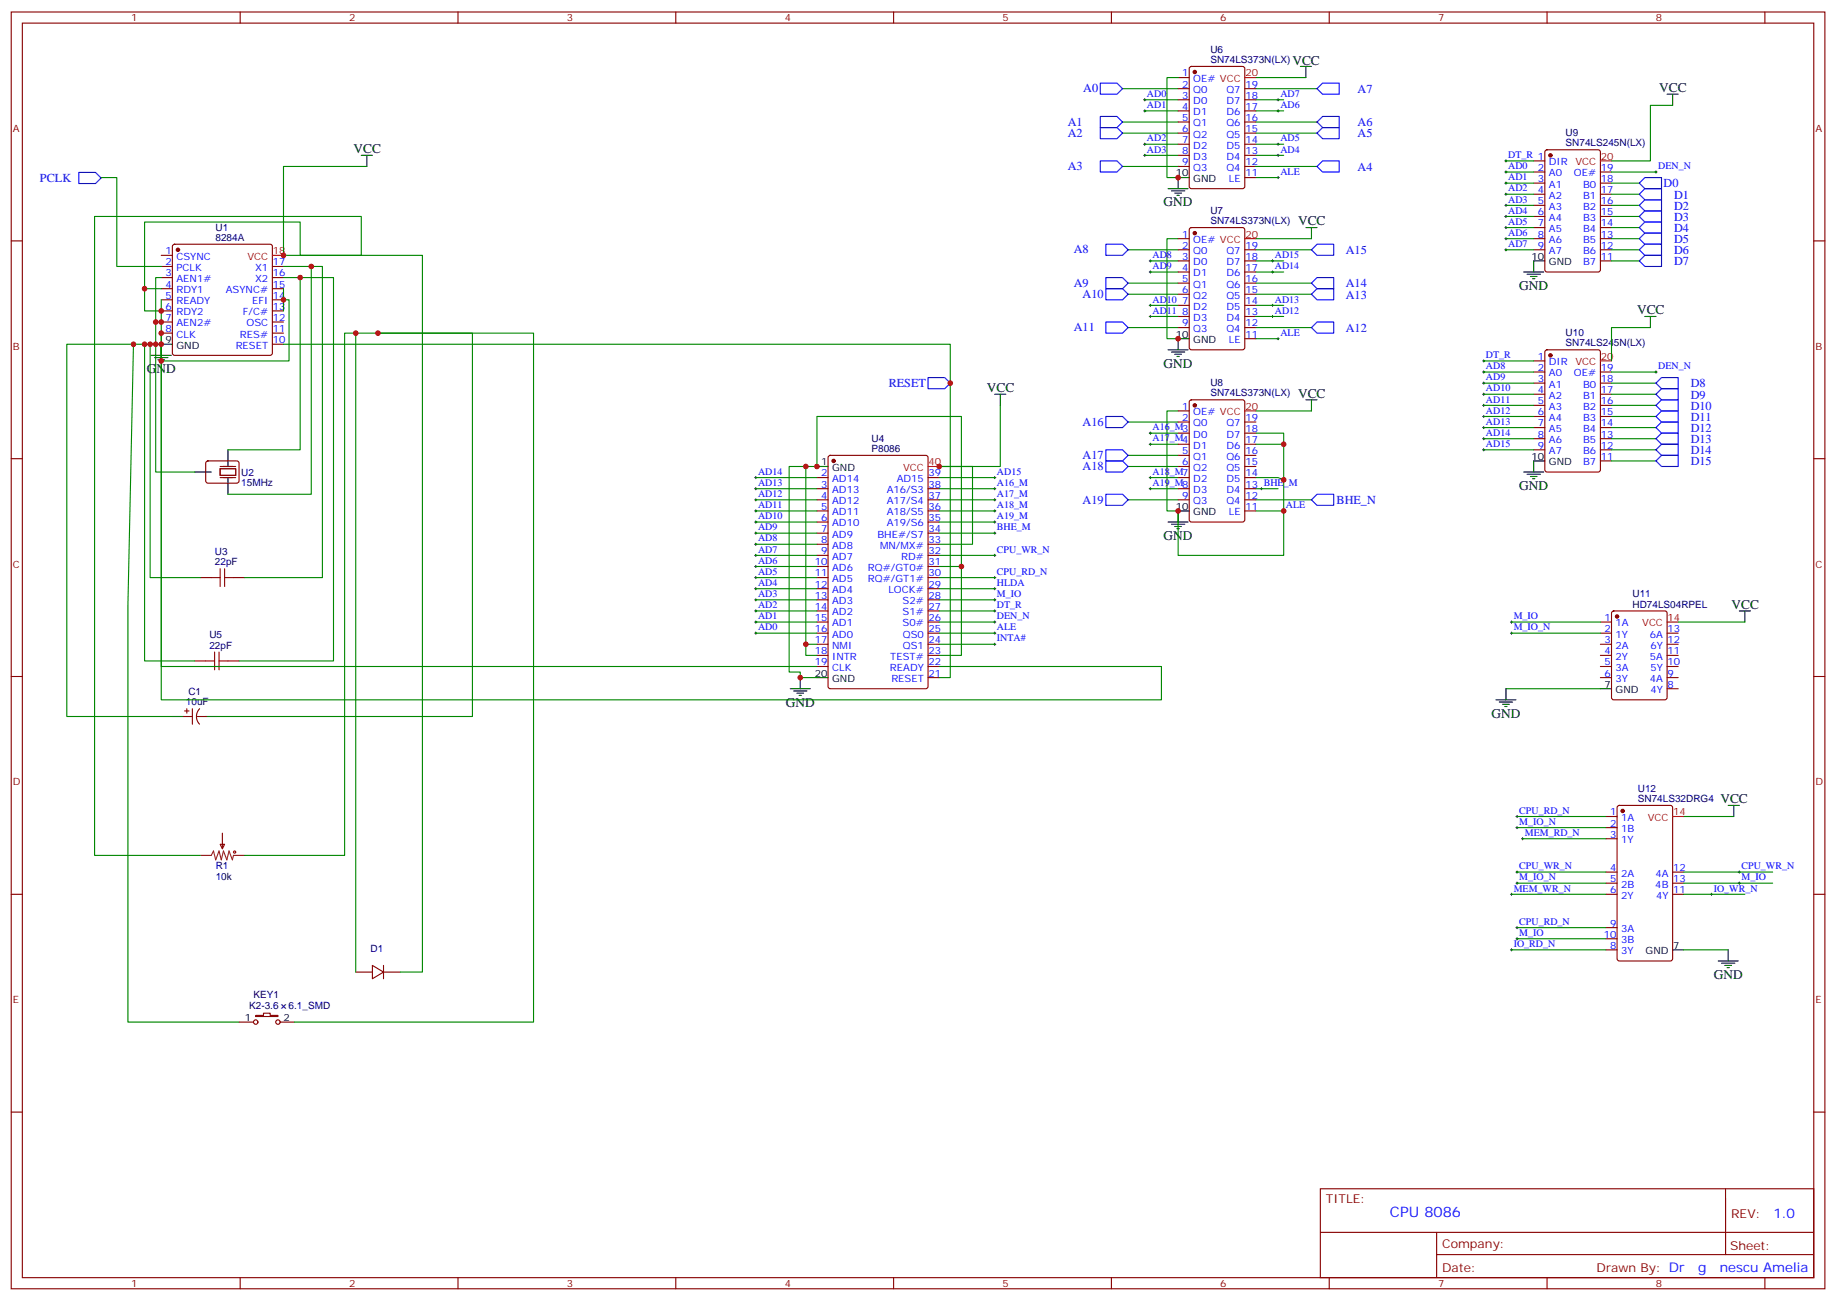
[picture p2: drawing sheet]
<svg xmlns="http://www.w3.org/2000/svg" width="583mm" height="413mm" viewBox="0 0 583 413" stroke-linecap="round" stroke-linejoin="round" font-family="sans-serif">
<defs><g id="words">
<text font-size="4.6" fill="#00f" x="441.2" y="386.4">CPU 8086</text>
<g font-size="4.2">
<text x="410.3" y="20.7">VCC</text>
<text x="526.7" y="29.2">VCC</text>
<text x="112.2" y="48.6">VCC</text>
<text x="369.4" y="65.5">GND</text>
<text x="412.1" y="71.5">VCC</text>
<text x="482.3" y="92">GND</text>
<text x="519.7" y="99.8">VCC</text>
<text x="46.6" y="118.5">GND</text>
<text x="369.4" y="116.7">GND</text>
<text x="313.3" y="124.5">VCC</text>
<text x="412.1" y="126.2">VCC</text>
<text x="482.3" y="155.5">GND</text>
<text x="369.4" y="171.4">GND</text>
<text x="549.7" y="193.3">VCC</text>
<text x="249.4" y="224.3">GND</text>
<text x="473.5" y="227.8">GND</text>
<text x="546.1" y="255">VCC</text>
<text x="544" y="310.7">GND</text>
</g>
<g font-size="4.2" fill="#00f">
<text x="562.9" y="386.7">1.0</text>
<text x="539.1" y="403.9">g</text>
<text x="545.9" y="403.9">nescu Amelia</text>
</g>
<g font-size="3.9" fill="#00f">
<text x="343.8" y="29.4">A0</text>
<text x="431" y="29.5">A7</text>
<text x="339" y="39.9">A1</text>
<text x="431" y="40.1">A6</text>
<text x="339" y="43.4">A2</text>
<text x="431" y="43.6">A5</text>
<text x="12.7" y="57.7">PCLK</text>
<text x="339" y="54">A3</text>
<text x="431" y="54.2">A4</text>
<text x="528.1" y="59.3">D0</text>
<text x="531.4" y="63">D1</text>
<text x="531.4" y="66.6">D2</text>
<text x="531.4" y="70.1">D3</text>
<text x="531.4" y="73.6">D4</text>
<text x="531.4" y="77.1">D5</text>
<text x="340.9" y="80.5">A8</text>
<text x="427.2" y="80.7">A15</text>
<text x="531.4" y="80.7">D6</text>
<text x="531.4" y="84.2">D7</text>
<text x="340.9" y="91.1">A9</text>
<text x="343.7" y="94.6">A10</text>
<text x="427.2" y="94.8">A13</text>
<text x="427.2" y="91.2">A14</text>
<text x="340.9" y="105.2">A11</text>
<text x="427.2" y="105.4">A12</text>
<text x="282.1" y="122.8">RESET</text>
<text x="536.7" y="123">D8</text>
<text x="536.7" y="126.5">D9</text>
<text x="536.7" y="130.1">D10</text>
<text x="343.7" y="135.2">A16</text>
<text x="536.7" y="133.6">D11</text>
<text x="536.7" y="137.1">D12</text>
<text x="536.7" y="140.6">D13</text>
<text x="343.7" y="145.8">A17</text>
<text x="343.7" y="149.3">A18</text>
<text x="536.7" y="144.2">D14</text>
<text x="536.7" y="147.7">D15</text>
<text x="343.7" y="159.9">A19</text>
<text x="424.3" y="160">BHE_N</text>
</g>
<g font-size="3.9" fill="#800">
<text x="420.9" y="382">TITLE:</text>
<text x="549.5" y="386.7">REV:</text>
<text x="457.8" y="396.2">Company:</text>
<text x="549.2" y="396.8">Sheet:</text>
<text x="457.8" y="403.9">Date:</text>
<text x="506.8" y="403.9">Drawn By: Dr</text>
</g>
<g font-size="3.2" fill="#800">
<text x="41.7" y="6.8">1</text>
<text x="110.8" y="6.8">2</text>
<text x="180" y="6.8">3</text>
<text x="249.1" y="6.8">4</text>
<text x="318.2" y="6.8">5</text>
<text x="387.4" y="6.8">6</text>
<text x="456.5" y="6.8">7</text>
<text x="525.7" y="6.8">8</text>
<text x="4.1" y="41.9">A</text>
<text x="576.3" y="41.9">A</text>
<text x="4.1" y="111.1">B</text>
<text x="576.3" y="111.1">B</text>
<text x="4.1" y="180.2">C</text>
<text x="576.3" y="180.2">C</text>
<text x="4.1" y="249.3">D</text>
<text x="576.3" y="249.3">D</text>
<text x="4.1" y="318.5">E</text>
<text x="576.3" y="318.5">E</text>
<text x="41.7" y="408.6">1</text>
<text x="110.8" y="408.6">2</text>
<text x="180" y="408.6">3</text>
<text x="249.1" y="408.6">4</text>
<text x="318.2" y="408.6">5</text>
<text x="387.4" y="408.6">6</text>
<text x="456.5" y="408.6">7</text>
<text x="525.7" y="408.6">8</text>
</g>
<g font-size="3.2" fill="#000080">
<text x="384.2" y="16.9">U6</text>
<text x="384.2" y="20">SN74LS373N(LX)</text>
<text x="497" y="46.5">SN74LS245N(LX)</text>
<text x="497" y="43.2">U9</text>
<text x="384.2" y="71.2">SN74LS373N(LX)</text>
<text x="384.2" y="68">U7</text>
<text x="68.4" y="76.5">8284A</text>
<text x="68.4" y="73.2">U1</text>
<text x="497" y="106.7">U10</text>
<text x="497" y="110">SN74LS245N(LX)</text>
<text x="384.2" y="125.9">SN74LS373N(LX)</text>
<text x="384.2" y="122.7">U8</text>
<text x="276.6" y="143.5">P8086</text>
<text x="276.6" y="140.3">U4</text>
<text x="76.6" y="154.3">15MHz</text>
<text x="76.6" y="151">U2</text>
<text x="68.2" y="179.5">22pF</text>
<text x="68.2" y="176.2">U3</text>
<text x="518.2" y="189.6">U11</text>
<text x="518.2" y="192.9">HD74LS04RPEL</text>
<text x="66.5" y="202.7">U5</text>
<text x="66.5" y="206">22pF</text>
<text x="59.8" y="220.7">C1</text>
<text x="59" y="223.9">10uF</text>
<text x="519.9" y="251.4">U12</text>
<text x="519.9" y="254.6">SN74LS32DRG4</text>
<text x="68.5" y="279.2">10k</text>
<text x="68.5" y="276">R1</text>
<text x="117.6" y="302.2">D1</text>
<text x="80.5" y="316.7">KEY1</text>
<text x="79.1" y="320.4">K2-3.6</text>
<text x="91.6" y="320.4">6.1_SMD</text>
</g>
<g font-size="3.2" fill="#00f">
<text x="375.3" y="24.3">1</text>
<text x="375.3" y="27.8">2</text>
<text x="378.8" y="26">OE# VCC</text>
<text x="378.8" y="29.6">Q0</text>
<text x="389.3" y="29.6">Q7</text>
<text x="395.3" y="27.8">19</text>
<text x="364.1" y="30.8">AD0</text>
<text x="364.1" y="34.3">AD1</text>
<text x="375.3" y="31.3">3</text>
<text x="375.3" y="34.9">4</text>
<text x="378.8" y="33.1">D0</text>
<text x="389.4" y="33.1">D7</text>
<text x="395.3" y="34.9">17</text>
<text x="395.3" y="31.3">18</text>
<text x="406.4" y="34.3">AD6</text>
<text x="406.4" y="30.8">AD7</text>
<text x="375.3" y="38.4">5</text>
<text x="375.3" y="41.9">6</text>
<text x="378.8" y="36.6">D1</text>
<text x="378.8" y="40.1">Q1</text>
<text x="389.3" y="40.1">Q6</text>
<text x="389.4" y="36.6">D6</text>
<text x="395.3" y="41.9">15</text>
<text x="395.3" y="38.4">16</text>
<text x="364.1" y="44.9">AD2</text>
<text x="375.3" y="45.4">7</text>
<text x="378.8" y="43.7">Q2</text>
<text x="378.8" y="47.2">D2</text>
<text x="389.3" y="43.7">Q5</text>
<text x="389.4" y="47.2">D5</text>
<text x="395.3" y="45.4">14</text>
<text x="406.4" y="44.9">AD5</text>
<text x="364.1" y="48.4">AD3</text>
<text x="375.3" y="49">8</text>
<text x="375.3" y="52.5">9</text>
<text x="378.8" y="50.7">D3</text>
<text x="389.4" y="50.7">D4</text>
<text x="395.3" y="52.5">12</text>
<text x="395.3" y="49">13</text>
<text x="406.4" y="48.4">AD4</text>
<text x="478.8" y="50.2">DT_R 1</text>
<text x="478.8" y="53.7">AD0</text>
<text x="491.7" y="52.5">DIR</text>
<text x="526.4" y="53.7">DEN_N</text>
<text x="378.8" y="54.3">Q3</text>
<text x="389.3" y="54.3">Q4</text>
<text x="390.1" y="57.8">LE</text>
<text x="395.3" y="56">11</text>
<text x="406.4" y="55.5">ALE</text>
<text x="478.8" y="57.3">AD1</text>
<text x="488.2" y="54.3">2</text>
<text x="488.2" y="57.8">3</text>
<text x="491.7" y="56">A0</text>
<text x="491.7" y="59.5">A1</text>
<text x="499.6" y="56">OE#</text>
<text x="502.5" y="59.5">B0</text>
<text x="508.2" y="57.8">18</text>
<text x="508.2" y="54.3">19</text>
<text x="478.8" y="60.8">AD2</text>
<text x="478.8" y="64.3">AD3</text>
<text x="488.2" y="61.3">4</text>
<text x="488.2" y="64.8">5</text>
<text x="491.7" y="63.1">A2</text>
<text x="502.5" y="63.1">B1</text>
<text x="508.2" y="64.8">16</text>
<text x="508.2" y="61.3">17</text>
<text x="478.8" y="67.8">AD4</text>
<text x="478.8" y="71.4">AD5</text>
<text x="488.2" y="68.4">6</text>
<text x="488.2" y="71.9">7</text>
<text x="491.7" y="66.6">A3</text>
<text x="491.7" y="70.1">A4</text>
<text x="502.5" y="70.1">B3</text>
<text x="502.5" y="66.6">B2</text>
<text x="508.2" y="71.9">14</text>
<text x="508.2" y="68.4">15</text>
<text x="375.3" y="75.4">1</text>
<text x="378.8" y="77.2">OE# VCC</text>
<text x="478.8" y="74.9">AD6</text>
<text x="488.2" y="75.4">8</text>
<text x="491.7" y="73.7">A5</text>
<text x="491.7" y="77.2">A6</text>
<text x="502.5" y="77.2">B5</text>
<text x="502.5" y="73.7">B4</text>
<text x="508.2" y="75.4">13</text>
<text x="52.5" y="80.7">1</text>
<text x="56" y="82.5">CSYNC</text>
<text x="365.9" y="82">AD8</text>
<text x="375.3" y="79">2</text>
<text x="375.3" y="82.5">3</text>
<text x="378.8" y="80.7">Q0</text>
<text x="389.3" y="80.7">Q7</text>
<text x="395.3" y="82.5">18</text>
<text x="395.3" y="79">19</text>
<text x="404.7" y="82">AD15</text>
<text x="478.8" y="78.4">AD7</text>
<text x="488.2" y="79">9</text>
<text x="491.7" y="80.7">A7</text>
<text x="502.5" y="80.7">B6</text>
<text x="508.2" y="82.5">11</text>
<text x="508.2" y="79">12</text>
<text x="52.5" y="84.2">2</text>
<text x="52.5" y="87.8">3</text>
<text x="56" y="86">PCLK</text>
<text x="56" y="89.5">AEN1#</text>
<text x="81" y="89.5">X2</text>
<text x="81" y="86">X1</text>
<text x="86.6" y="87.8">16</text>
<text x="86.6" y="84.2">17</text>
<text x="365.9" y="85.5">AD9</text>
<text x="375.3" y="86">4</text>
<text x="375.3" y="89.5">5</text>
<text x="378.8" y="84.2">D0</text>
<text x="378.8" y="87.8">D1</text>
<text x="389.4" y="87.8">D6</text>
<text x="389.4" y="84.2">D7</text>
<text x="395.3" y="89.5">16</text>
<text x="395.3" y="86">17</text>
<text x="404.7" y="85.5">AD14</text>
<text x="502.5" y="84.2">B7</text>
<text x="52.5" y="91.3">4</text>
<text x="52.5" y="94.8">5</text>
<text x="56" y="93.1">RDY1</text>
<text x="71.7" y="93.1">ASYNC#</text>
<text x="86.6" y="94.8">14</text>
<text x="86.6" y="91.3">15</text>
<text x="375.3" y="93.1">6</text>
<text x="378.8" y="91.3">Q1</text>
<text x="378.8" y="94.8">Q2</text>
<text x="389.3" y="94.8">Q5</text>
<text x="389.3" y="91.3">Q6</text>
<text x="395.3" y="93.1">15</text>
<text x="52.5" y="98.4">6</text>
<text x="52.5" y="101.9">7</text>
<text x="56" y="96.6">READY</text>
<text x="56" y="100.1">RDY2</text>
<text x="77.1" y="100.1">F/C#</text>
<text x="80" y="96.6">EFI</text>
<text x="86.6" y="101.9">12</text>
<text x="86.6" y="98.4">13</text>
<text x="365.9" y="96.1">AD10</text>
<text x="365.9" y="99.6">AD11</text>
<text x="375.3" y="96.6">7</text>
<text x="375.3" y="100.1">8</text>
<text x="378.8" y="98.4">D2</text>
<text x="378.8" y="101.9">D3</text>
<text x="389.4" y="101.9">D4</text>
<text x="389.4" y="98.4">D5</text>
<text x="395.3" y="100.1">13</text>
<text x="395.3" y="96.6">14</text>
<text x="404.7" y="96.1">AD13</text>
<text x="404.7" y="99.6">AD12</text>
<text x="52.5" y="105.4">8</text>
<text x="56" y="103.6">AEN2#</text>
<text x="56" y="107.2">CLK</text>
<text x="76.2" y="107.2">RES#</text>
<text x="78.3" y="103.6">OSC</text>
<text x="86.6" y="105.4">11</text>
<text x="375.3" y="103.6">9</text>
<text x="378.8" y="105.4">Q3</text>
<text x="389.3" y="105.4">Q4</text>
<text x="395.3" y="107.2">11</text>
<text x="395.3" y="103.6">12</text>
<text x="406.4" y="106.6">ALE</text>
<text x="74.8" y="110.7">RESET</text>
<text x="86.6" y="108.9">10</text>
<text x="390.1" y="108.9">LE</text>
<text x="471.7" y="113.7">DT_R</text>
<text x="471.7" y="117.2">AD8</text>
<text x="488.2" y="114.2">1</text>
<text x="488.2" y="117.8">2</text>
<text x="491.7" y="116">DIR</text>
<text x="491.7" y="119.5">A0</text>
<text x="499.6" y="119.5">OE#</text>
<text x="508.2" y="117.8">19</text>
<text x="526.4" y="117.2">DEN_N</text>
<text x="471.7" y="120.8">AD9</text>
<text x="471.7" y="124.3">AD10</text>
<text x="488.2" y="121.3">3</text>
<text x="488.2" y="124.8">4</text>
<text x="491.7" y="123">A1</text>
<text x="502.5" y="123">B0</text>
<text x="508.2" y="124.8">17</text>
<text x="508.2" y="121.3">18</text>
<text x="375.3" y="130.1">1</text>
<text x="378.8" y="131.9">OE# VCC</text>
<text x="471.7" y="127.8">AD11</text>
<text x="471.7" y="131.3">AD12</text>
<text x="488.2" y="128.3">5</text>
<text x="488.2" y="131.9">6</text>
<text x="491.7" y="126.6">A2</text>
<text x="491.7" y="130.1">A3</text>
<text x="502.5" y="130.1">B2</text>
<text x="502.5" y="126.6">B1</text>
<text x="508.2" y="131.9">15</text>
<text x="508.2" y="128.3">16</text>
<text x="365.9" y="136.6">A16_M3</text>
<text x="375.3" y="133.6">2</text>
<text x="378.8" y="135.4">Q0</text>
<text x="389.3" y="135.4">Q7</text>
<text x="395.3" y="137.2">18</text>
<text x="395.3" y="133.6">19</text>
<text x="471.7" y="134.9">AD13</text>
<text x="488.2" y="135.4">7</text>
<text x="491.7" y="133.6">A4</text>
<text x="491.7" y="137.2">A5</text>
<text x="502.5" y="137.2">B4</text>
<text x="502.5" y="133.6">B3</text>
<text x="508.2" y="135.4">14</text>
<text x="365.9" y="140.2">A17_M4</text>
<text x="378.8" y="138.9">D0</text>
<text x="378.8" y="142.5">D1</text>
<text x="389.4" y="142.5">D6</text>
<text x="389.4" y="138.9">D7</text>
<text x="395.3" y="140.7">17</text>
<text x="471.7" y="138.4">AD14</text>
<text x="471.7" y="141.9">AD15</text>
<text x="488.2" y="138.9">8</text>
<text x="488.2" y="142.5">9</text>
<text x="491.7" y="140.7">A6</text>
<text x="502.5" y="140.7">B5</text>
<text x="508.2" y="142.5">12</text>
<text x="508.2" y="138.9">13</text>
<text x="375.3" y="144.2">5</text>
<text x="375.3" y="147.7">6</text>
<text x="378.8" y="146">Q1</text>
<text x="378.8" y="149.5">Q2</text>
<text x="389.3" y="149.5">Q5</text>
<text x="389.3" y="146">Q6</text>
<text x="395.3" y="147.7">15</text>
<text x="395.3" y="144.2">16</text>
<text x="491.7" y="144.2">A7</text>
<text x="502.5" y="147.7">B7</text>
<text x="502.5" y="144.2">B6</text>
<text x="508.2" y="146">11</text>
<text x="240.6" y="154.3">AD13</text>
<text x="240.6" y="150.7">AD14</text>
<text x="260.7" y="151.3">2</text>
<text x="260.7" y="154.8">3</text>
<text x="264.2" y="153">AD14</text>
<text x="284.7" y="153">AD15</text>
<text x="294.8" y="154.8">38</text>
<text x="294.8" y="151.3">39</text>
<text x="316.5" y="150.7">AD15</text>
<text x="316.5" y="154.3">A16_M</text>
<text x="365.9" y="150.7">A18_M7</text>
<text x="365.9" y="154.3">A19_M8</text>
<text x="378.8" y="153">D2</text>
<text x="389.4" y="153">D5</text>
<text x="395.3" y="154.8">13 BHE_M</text>
<text x="395.3" y="151.3">14</text>
<text x="240.6" y="161.3">AD11</text>
<text x="240.6" y="157.8">AD12</text>
<text x="260.7" y="158.3">4</text>
<text x="260.7" y="161.9">5</text>
<text x="264.2" y="156.6">AD13</text>
<text x="264.2" y="160.1">AD12</text>
<text x="281.5" y="160.1">A17/S4</text>
<text x="281.5" y="156.6">A16/S3</text>
<text x="294.8" y="161.9">36</text>
<text x="294.8" y="158.3">37</text>
<text x="316.5" y="157.8">A17_M</text>
<text x="316.5" y="161.3">A18_M</text>
<text x="375.3" y="158.3">9</text>
<text x="378.8" y="156.6">D3</text>
<text x="378.8" y="160.1">Q3</text>
<text x="389.3" y="160.1">Q4</text>
<text x="389.4" y="156.6">D4</text>
<text x="395.3" y="161.9">11</text>
<text x="395.3" y="158.3">12</text>
<text x="408.2" y="161.3">ALE</text>
<text x="240.6" y="164.9">AD10</text>
<text x="260.7" y="165.4">6</text>
<text x="264.2" y="163.6">AD11</text>
<text x="264.2" y="167.1">AD10</text>
<text x="281.5" y="167.1">A19/S6</text>
<text x="281.5" y="163.6">A18/S5</text>
<text x="294.8" y="165.4">35</text>
<text x="316.5" y="164.9">A19_M</text>
<text x="390.1" y="163.6">LE</text>
<text x="240.6" y="171.9">AD8</text>
<text x="240.6" y="168.4">AD9</text>
<text x="260.7" y="168.9">7</text>
<text x="260.7" y="172.4">8</text>
<text x="264.2" y="170.7">AD9</text>
<text x="278.5" y="170.7">BHE#/S7</text>
<text x="294.8" y="172.4">33</text>
<text x="294.8" y="168.9">34</text>
<text x="316.5" y="168.4">BHE_M</text>
<text x="240.6" y="179">AD6</text>
<text x="240.6" y="175.4">AD7</text>
<text x="258.6" y="179.5">10</text>
<text x="260.7" y="176">9</text>
<text x="264.2" y="174.2">AD8</text>
<text x="264.2" y="177.7">AD7</text>
<text x="279.4" y="174.2">MN/MX#</text>
<text x="286" y="177.7">RD#</text>
<text x="294.8" y="179.5">31</text>
<text x="294.8" y="176">32</text>
<text x="316.5" y="175.4">CPU_WR_N</text>
<text x="240.6" y="182.5">AD5</text>
<text x="258.6" y="183">11</text>
<text x="264.2" y="181.3">AD6</text>
<text x="264.2" y="184.8">AD5</text>
<text x="275.5" y="184.8">RQ#/GT1#</text>
<text x="275.5" y="181.3">RQ#/GT0#</text>
<text x="294.8" y="183">30</text>
<text x="316.5" y="182.5">CPU_RD_N</text>
<text x="240.6" y="189.5">AD3</text>
<text x="240.6" y="186">AD4</text>
<text x="258.6" y="186.5">12</text>
<text x="258.6" y="190.1">13</text>
<text x="264.2" y="188.3">AD4</text>
<text x="264.2" y="191.8">AD3</text>
<text x="282" y="188.3">LOCK#</text>
<text x="286.5" y="191.8">S2#</text>
<text x="294.8" y="190.1">28</text>
<text x="294.8" y="186.5">29</text>
<text x="316.5" y="189.5">M_IO</text>
<text x="316.5" y="186">HLDA</text>
<text x="240.6" y="196.6">AD1</text>
<text x="240.6" y="193.1">AD2</text>
<text x="258.6" y="193.6">14</text>
<text x="258.6" y="197.1">15</text>
<text x="264.2" y="195.4">AD2</text>
<text x="286.5" y="195.4">S1#</text>
<text x="294.8" y="197.1">26</text>
<text x="294.8" y="193.6">27</text>
<text x="316.5" y="196.6">DEN_N</text>
<text x="316.5" y="193.1">DT_R</text>
<text x="480.5" y="196.6">M_IO</text>
<text x="509.4" y="197.1">1</text>
<text x="240.6" y="200.1">AD0</text>
<text x="258.6" y="200.7">16</text>
<text x="264.2" y="198.9">AD1</text>
<text x="264.2" y="202.4">AD0</text>
<text x="286.5" y="198.9">S0#</text>
<text x="286.6" y="202.4">QS0</text>
<text x="294.8" y="200.7">25</text>
<text x="316.5" y="200.1">ALE</text>
<text x="316.5" y="203.7">INTA#</text>
<text x="480.5" y="200.1">M_IO_N</text>
<text x="509.4" y="200.7">2</text>
<text x="512.9" y="202.4">1Y</text>
<text x="512.9" y="198.9">1A</text>
<text x="523.7" y="202.4">6A</text>
<text x="529.4" y="200.7">13</text>
<text x="258.6" y="204.2">17</text>
<text x="258.6" y="207.7">18</text>
<text x="264.2" y="206">NMI</text>
<text x="264.2" y="209.5">INTR</text>
<text x="282.6" y="209.5">TEST#</text>
<text x="286.6" y="206">QS1</text>
<text x="294.8" y="207.7">23</text>
<text x="294.8" y="204.2">24</text>
<text x="509.4" y="207.7">4</text>
<text x="509.4" y="204.2">3</text>
<text x="512.9" y="209.5">2Y</text>
<text x="512.9" y="206">2A</text>
<text x="523.7" y="209.5">5A</text>
<text x="523.9" y="206">6Y</text>
<text x="529.4" y="204.2">12</text>
<text x="529.4" y="207.7">11</text>
<text x="258.6" y="211.2">19</text>
<text x="264.2" y="213">CLK</text>
<text x="282.5" y="213">READY</text>
<text x="294.8" y="214.8">21</text>
<text x="294.8" y="211.2">22</text>
<text x="509.4" y="214.8">6</text>
<text x="509.4" y="211.2">5</text>
<text x="512.9" y="213">3A</text>
<text x="523.9" y="213">5Y</text>
<text x="529.4" y="211.2">10</text>
<text x="529.4" y="214.8">9</text>
<text x="283" y="216.5">RESET</text>
<text x="512.9" y="216.5">3Y</text>
<text x="523.7" y="216.5">4A</text>
<text x="523.9" y="220.1">4Y</text>
<text x="529.4" y="218.3">8</text>
<text x="482.3" y="258.3">CPU_RD_N</text>
<text x="482.3" y="261.9">M_IO_N</text>
<text x="511.1" y="258.9">1</text>
<text x="511.1" y="262.4">2</text>
<text x="514.6" y="260.6">1A</text>
<text x="484" y="265.4">MEM_RD_N</text>
<text x="511.1" y="265.9">3</text>
<text x="514.6" y="264.2">1B</text>
<text x="514.6" y="267.7">1Y</text>
<text x="482.3" y="276">CPU_WR_N</text>
<text x="552.8" y="276">CPU_WR_N</text>
<text x="482.3" y="279.5">M_IO_N</text>
<text x="511.1" y="276.5">4</text>
<text x="511.1" y="280">5</text>
<text x="514.6" y="278.3">2A</text>
<text x="514.6" y="281.8">2B</text>
<text x="525.5" y="281.8">4B</text>
<text x="525.5" y="278.3">4A</text>
<text x="531.1" y="280">13</text>
<text x="531.1" y="276.5">12</text>
<text x="552.8" y="279.5">M_IO</text>
<text x="480.5" y="283">MEM_WR_N</text>
<text x="511.1" y="283.6">6</text>
<text x="514.6" y="285.3">2Y</text>
<text x="525.7" y="285.3">4Y</text>
<text x="531.1" y="283.6">11</text>
<text x="544" y="283">IO_WR_N</text>
<text x="482.3" y="293.6">CPU_RD_N</text>
<text x="482.3" y="297.1">M_IO</text>
<text x="509.1" y="297.7">10</text>
<text x="511.1" y="294.1">9</text>
<text x="514.6" y="295.9">3A</text>
<text x="514.6" y="299.4">3B</text>
<text x="480.5" y="300.7">IO_RD_N</text>
<text x="511.1" y="301.2">8</text>
<text x="514.6" y="303">3Y</text>
</g>
<g font-size="3.2" fill="#f00">
<text x="395.3" y="24.3">20</text>
<text x="500.1" y="52.5">VCC</text>
<text x="508.2" y="50.7">20</text>
<text x="395.3" y="75.4">20</text>
<text x="78.6" y="82.5">VCC</text>
<text x="86.6" y="80.7">18</text>
<text x="500.1" y="116">VCC</text>
<text x="508.2" y="114.2">20</text>
<text x="395.3" y="130.1">20</text>
<text x="286.7" y="149.5">VCC</text>
<text x="294.8" y="147.7">40</text>
<text x="529.4" y="197.1">14</text>
<text x="521.3" y="198.9">VCC</text>
<text x="523.1" y="260.6">VCC</text>
<text x="531.1" y="258.9">14</text>
</g>
<g font-size="3.2">
<text x="373.3" y="56">10</text>
<text x="378.8" y="57.8">GND</text>
<text x="486.2" y="82.5">10</text>
<text x="491.7" y="84.2">GND</text>
<text x="373.3" y="107.2">10</text>
<text x="52.5" y="108.9">9</text>
<text x="56" y="110.7">GND</text>
<text x="378.8" y="108.9">GND</text>
<text x="260.7" y="147.7">1</text>
<text x="264.2" y="149.5">GND</text>
<text x="486.2" y="146">10</text>
<text x="491.7" y="147.7">GND</text>
<text x="373.3" y="161.9">10</text>
<text x="378.8" y="163.6">GND</text>
<text x="258.6" y="214.8">20</text>
<text x="264.2" y="216.5">GND</text>
<text x="509.4" y="218.3">7</text>
<text x="512.9" y="220.1">GND</text>
<text x="522.4" y="303">GND</text>
<text x="531.1" y="301.2">7</text>
<text x="77.7" y="324.1">1</text>
<text x="90" y="324.1">2</text>
</g>
</g></defs>
<g fill="none" stroke="#870000" stroke-width=".35">
<path d="M3.6 3.8h575.7v405.4h-575.7zM7.1 7.3h568.7v398.3h-568.7zM76.2 3.8v3.5M145.4 3.8v3.5M214.5 3.8v3.5M283.7 3.8v3.5M352.8 3.8v3.5M422 3.8v3.5M491.1 3.8v3.5M560.2 3.8v3.5M374 24.6h3.5M374 28.2h3.5"/>
<path d="M374 31.7h3.5M374 35.2h3.5M374 38.7h3.5M377.7 21.3l.5-.2h16.2l.7 .4v37.7l-.4 .6-16.5 .1-.6-.5-.1-37.6zM395.1 28.2h3.6M395.1 31.7h3.6M395.1 35.2h3.6M395.1 38.7h3.6M374 42.3h3.5M374 45.8h3.5M374 49.3h3.5M374 52.8h3.5"/>
<path d="M395.1 42.3h3.6M395.1 45.8h3.6M395.1 49.3h3.6M395.1 52.8h3.6M395.1 56.4h3.6M486.9 51.1h3.5M486.9 54.6h3.5M486.9 58.1h3.5M490.6 47.8l.5-.2h16.2l.7 .4v37.7l-.4 .6-16.5 .1-.6-.5-.1-37.6zM508 54.6h3.6M508 58.1h3.6M3.6 76.5h3.5"/>
<path d="M55 77.7l.4-.2h30.4l.5 .2 .2 .5v33.9l-.3 .5-.4 .2h-30.4l-.5-.2-.2-.5v-33.9zM374 75.8h3.5M374 79.3h3.5M377.7 72.5l.5-.3h16.2l.7 .5v37.6l-.4 .7-16.5 .1-.6-.5-.1-37.6zM395.1 79.3h3.6M486.9 61.7h3.5M486.9 65.2h3.5M486.9 68.7h3.5M486.9 72.2h3.5M486.9 75.8h3.5M486.9 79.3h3.5M508 61.7h3.6"/>
<path d="M508 65.2h3.6M508 68.7h3.6M508 72.2h3.6M508 75.8h3.6M508 79.3h3.6M575.8 76.5h3.5M51.2 81.1h3.5M51.2 84.6h3.5M51.2 88.1h3.5M51.2 91.7h3.5M51.2 95.2h3.5M51.2 98.7h3.5"/>
<path d="M86.5 84.6h3.5M86.5 88.1h3.5M86.5 91.7h3.5M86.5 95.2h3.5M86.5 98.7h3.5M374 82.8h3.5M374 86.4h3.5M374 89.9h3.5M374 93.4h3.5M374 96.9h3.5M395.1 82.8h3.6M395.1 86.4h3.6"/>
<path d="M395.1 89.9h3.6M395.1 93.4h3.6M395.1 96.9h3.6M508 82.8h3.6M51.2 102.2h3.5M51.2 105.8h3.5M86.5 102.2h3.5M86.5 105.8h3.5M86.5 109.3h3.5M374 100.5h3.5M374 104h3.5M395.1 100.5h3.6"/>
<path d="M395.1 104h3.6M395.1 107.5h3.6M486.9 114.6h3.5M486.9 118.1h3.5M490.6 111.3l.5-.2h16.2l.7 .4v37.7l-.4 .6-16.5 .1-.6-.5-.1-37.6zM508 118.1h3.6M374 130.5h3.5M374 134h3.5M374 137.5h3.5M377.7 127.1l.5-.2h16.2l.7 .5v37.6l-.4 .7h-16.5l-.6-.4-.1-37.7zM395.1 134h3.6M395.1 137.5h3.6"/>
<path d="M486.9 121.6h3.5M486.9 125.2h3.5M486.9 128.7h3.5M486.9 132.2h3.5M486.9 135.7h3.5M486.9 139.3h3.5M508 121.6h3.6M508 125.2h3.6M508 128.7h3.6M508 132.2h3.6M508 135.7h3.6M508 139.3h3.6"/>
<path d="M3.6 145.6h3.5M65.5 146.5l.5-.2 9.5 .1 .4 .6-.1 6-.6 .4-9.5-.1-.4-.6v-5.7zM259.3 151.6h3.6M259.3 155.2h3.6M259.3 158.7h3.6M263.1 144.8l.5-.2h30.3l.6 .4 .1 72.9-.5 .7-30.5 .1-.7-.5v-72.9zM294.6 151.6h3.5M294.6 155.2h3.5M294.6 158.7h3.5M374 151.6h3.5M374 155.2h3.5M374 158.7h3.5"/>
<path d="M374 141h3.5M374 144.6h3.5M374 148.1h3.5M395.1 151.6h3.6M395.1 155.2h3.6M395.1 158.7h3.6M395.1 141h3.6M395.1 144.6h3.6M395.1 148.1h3.6M486.9 142.8h3.5M508 142.8h3.6M508 146.3h3.6"/>
<path d="M575.8 145.6h3.5M259.3 162.2h3.6M259.3 165.7h3.6M259.3 169.3h3.6M259.3 172.8h3.6M259.3 176.3h3.6M259.3 179.8h3.6M294.6 162.2h3.5M294.6 165.7h3.5M294.6 169.3h3.5M294.6 172.8h3.5M294.6 176.3h3.5"/>
<path d="M294.6 179.8h3.5M395.1 162.2h3.6M63.5 183.4h3.6M74.1 183.4h3.5M259.3 183.4h3.6M259.3 197.5h3.6M259.3 186.9h3.6M259.3 190.4h3.6M259.3 194h3.6M294.6 183.4h3.5M294.6 197.5h3.5M294.6 186.9h3.5"/>
<path d="M294.6 190.4h3.5M294.6 194h3.5M508 197.5h3.6M511.8 194.2l.5-.2h16.2l.6 .4 .1 27.1-.5 .6-16.4 .1-.7-.5v-27zM3.6 214.8h3.5M61.8 209.8h3.5M72.4 209.8h3.5M259.3 201h3.6M259.3 204.5h3.6M259.3 208.1h3.6M259.3 211.6h3.6M294.6 201h3.5"/>
<path d="M294.6 204.5h3.5M294.6 208.1h3.5M294.6 211.6h3.5M294.6 215.1h3.5M508 201h3.6M508 204.5h3.6M508 208.1h3.6M508 211.6h3.6M508 215.1h3.6M529.2 201h3.5M529.2 204.5h3.5M529.2 208.1h3.5"/>
<path d="M529.2 211.6h3.5M529.2 215.1h3.5M529.2 218.7h3.5M575.8 214.8h3.5M58.2 227.5h2.9M58.6 225.7h1.4M59.3 225v1.4M61.1 225v4.9M62.5 227.5h2.8M63.4 225a3.5 3.5 0 0 0-.1 4.9M509.8 259.2h3.5M513.6 255.9l.4-.2h16.3l.6 .4 .1 48.3-.5 .6-16.5 .1-.6-.5-.1-48.2z"/>
<path d="M69.9 268h1.4l-.7 1.5zM70.6 264.5v5M509.8 262.7h3.5M509.8 266.3h3.5M509.8 276.9h3.5M531 276.9h3.5M3.6 283.9h3.5M509.8 283.9h3.5M509.8 280.4h3.5M509.8 294.5h3.5M509.8 298h3.5M531 283.9h3.5"/>
<path d="M531 280.4h3.5M575.8 283.9h3.5M112.9 308.6h5.3M118.2 306.5l3.5 2.1-3.5 2.1zM121.7 306.5v4.2M121.7 308.6h5.3M509.8 301.6h3.5M75.9 324.5h4.6M81.2 322.4h2.4v-.7h2.2v.7h2.4v.3h-7zM88.9 324.5h4.6M3.6 353.1h3.5M575.8 353.1h3.5"/>
<path d="M419.1 377.4h156.7v28.2h-156.7zM547.8 377.4v20.9M419.2 391.2h156.4M456 398.3h119.6M456 391.2v14.2M76.2 405.6v3.6M145.4 405.6v3.6M214.5 405.6v3.6M283.7 405.6v3.6M352.8 405.6v3.6M422 405.6v3.6M491.1 405.6v3.6"/>
<path d="M560.2 405.6v3.6"/>
<circle cx="81.2" cy="324.5" r=".71"/>
<circle cx="88.2" cy="324.5" r=".71"/>
</g>
<g fill="#870000" stroke="#870000" stroke-width=".35">
<circle cx="56.5" cy="79.3" r=".53"/>
<circle cx="492.2" cy="49.3" r=".53"/>
<circle cx="492.2" cy="112.8" r=".53"/>
<circle cx="513.3" cy="195.7" r=".53"/>
<circle cx="515.1" cy="257.5" r=".53"/>
<circle cx="264.6" cy="146.3" r=".53"/>
<circle cx="379.3" cy="22.9" r=".53"/>
<circle cx="379.3" cy="74" r=".53"/>
<circle cx="379.3" cy="128.7" r=".53"/>
</g>
<g fill="none" stroke="#000" stroke-width=".35">
<path d="M412.8 21.1h3.5M414.5 21.1v3.5M529.2 29.9h3.5M531 29.9v3.5M114.7 49.3h3.5M116.5 49.3v3.5M370.8 59.9h6.4M377.5 56.4h-3.5v3.5M371.9 60.6h4.2M372.9 61.3h2.1M373.6 62h.7M414.5 72.2h3.6"/>
<path d="M416.3 72.2v3.6M483.7 86.4h6.3M484.8 87.1h4.2M485.8 87.8h2.1M486.5 88.5h.7M490.4 82.8h-3.5v3.6M48 112.8h6.4M49.1 113.5h4.2M50.1 114.2h2.1M50.8 114.9h.7M54.7 109.3h-3.5v3.5M370.8 111.1h6.4"/>
<path d="M371.9 111.8h4.2M372.9 112.5h2.1M373.6 113.2h.7M377.5 107.5h-3.5v3.6M522.1 100.5h3.6M523.9 100.5v3.5M315.8 125.2h3.5M317.5 125.2v3.5M414.5 126.9h3.6M416.3 126.9v3.6M61.8 149.9h5.3M72.4 142.8v5.3"/>
<path d="M72.4 151.6v5.3M259.3 148.1h3.6M483.7 149.9h6.3M484.8 150.6h4.2M485.8 151.3h2.1M486.5 152h.7M490.4 146.3h-3.5v3.6M370.8 165.7h6.4M371.9 166.4h4.2M372.9 167.1h2.1M373.6 167.9h.7M377.5 162.2h-3.5v3.5"/>
<path d="M552.1 194h3.6M553.9 194v3.5M250.9 218.7h6.3M251.9 219.4h4.3M254 215.1v3.6M259.3 215.1h3.6M478 218.7v3.5M508 218.7h3.6M54.7 227.5h3.5M65.3 227.5h3.5M253 220.1h2.1M253.7 220.8h.7"/>
<path d="M474.9 222.2h6.3M475.9 222.9h4.3M477 223.6h2.1M477.7 224.3h.7M548.6 255.7h3.5M550.4 255.7v3.5M531 301.6h3.5M545.4 305.1h6.4M546.5 305.8h4.2M547.5 306.5h2.2M548.3 307.2h.7M548.6 301.6v3.5"/>
</g>
<path d="M395.1 24.6h3.6M508 51.1h3.6M395.1 75.8h3.6M86.5 81.1h3.5M508 114.6h3.6M395.1 130.5h3.6M294.6 148.1h3.5M529.2 197.5h3.5M531 259.2h3.5" fill="none" stroke="#f00" stroke-width=".35"/>
<path d="M69.9 148.8h4.9v2.1h-4.9zM69.9 148.1h4.9M69.9 151.6h4.9" fill="none" stroke="#871200" stroke-width=".35"/>
<g fill="none" stroke="#a10000" stroke-width=".35">
<path d="M67.1 183.4h2.8M69.9 180.6v5.6M71.3 183.4h2.8M71.3 180.6v5.6M65.3 209.8h2.8M68.1 207v5.7M69.5 209.8h2.9M69.5 207v5.7"/>
<circle cx="74.5" cy="270.5" r=".35"/>
</g>
<g fill="none" stroke="#008700" stroke-width=".35">
<path d="M356.3 28.2h17.7M356.3 38.7h17.7M363.4 31.7h10.6M363.4 35.2h10.6M374 24.6h-3.5v31.8h3.5M398.7 24.6h15.8M398.7 31.7h8.8M398.7 35.2h8.8M398.7 28.2h19.4M398.7 38.7h19.4M531 33.4h-7.1v17.7h-12.3M32.1 56.4h5v28.2h14.1"/>
<path d="M116.5 52.8h-26.5v28.3h44.1v227.5h-7.1M356.3 42.3h17.7M356.3 52.8h17.7M363.4 45.8h10.6M363.4 49.3h10.6M398.7 52.8h19.4M398.7 56.4h7M398.7 45.8h8.8M398.7 49.3h8.8M398.7 42.3h19.4M478 54.6h8.9M478 58.1h8.9"/>
<path d="M478 51.1h8.9M511.6 54.6h14.1M511.6 58.1h8.8M358.1 79.3h15.9M374 75.8h-3.5v31.7h3.5M398.7 75.8h17.6M398.7 79.3h17.6M478 79.3h8.9M478 75.8h8.9M478 61.7h8.9M478 65.2h8.9M478 68.7h8.9"/>
<path d="M478 72.2h8.9M511.6 75.8h8.8M511.6 79.3h8.8M511.6 61.7h8.8M511.6 65.2h8.8M511.6 68.7h8.8M511.6 72.2h8.8M45.9 91.7v-21.2h49.4v10.6h19.4v-12.4h-84.7v202.9h33.5M51.2 88.1h-1.8v14.1h1.8M51.2 91.7h-5.3v7h5.3M51.2 95.2v127h317.5v-10.6h-70.6M90 95.2h1.8v19.4h-40.6v-5.3h-1.8v40.6h12.4"/>
<path d="M90 88.1h5.3v54.7h-22.9M90 84.6h8.8v72.3h-26.4M90 91.7v7M95.3 88.1h10.6v121.7h-30M98.8 84.6h3.5v98.8h-24.7M358.1 89.9h15.9M358.1 93.4h15.9M365.2 82.8h8.8M365.2 86.4h8.8M365.2 96.9h8.8M398.7 82.8h8.8M398.7 86.4h8.8"/>
<path d="M398.7 89.9h17.6M398.7 93.4h17.6M398.7 96.9h8.8M511.6 82.8h8.8M42.4 109.3l-1.8 82.9v132.3h35.3M45.9 109.3h-24.7v118.2h33.5M47.7 109.3h-1.8v100.5h15.9M49.4 102.2v7.1h-1.7v74.1h15.8M51.2 105.8v105.8h208.1M51.2 109.3v5.3M90 109.3h211.7v105.8h-3.6M112.9 105.8h37.1v121.7h-81.2"/>
<path d="M120 105.8h49.4v218.7h-75.9M358.1 104h15.9M365.2 100.5h8.8M398.7 107.5h7M398.7 100.5h8.8M398.7 104h17.6M471 114.6h15.9M471 118.1h15.9M511.6 118.1h14.1M523.9 104h-12.3v10.6M317.5 128.7v19.4h-19.4h10.6v24.7h-10.6M358.1 134h15.9"/>
<path d="M365.2 137.5h8.8M374 130.5h-3.5v31.7h3.5v14.1h33.5v-38.8h-8.8M398.7 130.5h17.6M471 121.6h15.9M471 125.2h15.9M471 128.7h15.9M471 132.2h15.9M471 135.7h15.9M471 139.3h15.9M511.6 128.7h14.1M511.6 121.6h14.1M511.6 125.2h14.1"/>
<path d="M511.6 132.2h14.1M511.6 135.7h14.1M511.6 139.3h14.1M239.9 158.7h19.4M239.9 155.2h19.4M239.9 151.6h19.4M255.8 148.1h-5.3v65.3h3.5v1.7h5.3M298.1 158.7h17.7M298.1 155.2h17.7M298.1 151.6h17.7M358.1 144.6h15.9M358.1 158.7h15.9"/>
<path d="M358.1 148.1h15.9M365.2 155.2h8.8M365.2 151.6h8.8M365.2 141h8.8M398.7 141h8.8M398.7 151.6h7l1.8 .7M398.7 158.7h17.6M398.7 155.2h7M471 142.8h15.9M511.6 142.8h14.1M511.6 146.3h14.1M239.9 179.8h19.4"/>
<path d="M239.9 176.3h19.4M239.9 172.8h19.4M239.9 169.3h19.4M239.9 165.7h19.4M239.9 162.2h19.4M298.1 179.8h7.1M298.1 176.3h17.7M298.1 169.3h17.7M298.1 165.7h17.7M298.1 162.2h17.7M398.7 162.2h8.8M239.9 197.5h19.4"/>
<path d="M239.9 194h19.4M239.9 190.4h19.4M239.9 186.9h19.4M239.9 183.4h19.4M298.1 197.5h17.7M298.1 194h17.7M298.1 190.4h17.7M298.1 186.9h17.7M298.1 183.4h17.7M479.8 197.5h28.2M532.7 197.5h21.2M239.9 201h19.4"/>
<path d="M255.8 204.5h3.5M259.3 208.1h-3.5v-60h3.5v-15.9h45.9v75.9h-7.1M298.1 204.5h17.7M298.1 201h17.7M478 218.7h30M479.8 201h28.2M481.6 259.2h28.2M534.5 259.2h15.9M77.6 271.6h31.8v-165.8h3.5v202.8M481.6 262.7h28.2M481.6 276.9h28.2M483.3 266.3h26.5"/>
<path d="M534.5 276.9h28.2M479.8 283.9h30M481.6 280.4h28.2M481.6 294.5h28.2M481.6 298h28.2M534.5 280.4h28.2M534.5 283.9h19.4M479.8 301.6h30M534.5 301.6h14.1"/>
</g>
<path d="M63.5 271.6h3.6l.7-1.4 .7 2.8 1-2.8 .7 2.8 .7-2.8 1.1 2.8 .7-2.8 1.1 2.8 .3-1.4h3.5" fill="none" stroke="#8c2424" stroke-width=".35"/>
<g fill="none" stroke="#00f" stroke-width=".35">
<path d="M349.3 26.4h5.3l1.7 1.8-1.7 1.7h-5.3zM349.3 37h5.3l1.7 1.7-1.7 1.8h-5.3zM418.1 38.7l1.7-1.7h5.3v3.5h-5.3zM418.1 28.2l1.7-1.8h5.3v3.5h-5.3zM25 54.7h5.3l1.8 1.8-1.8 1.8h-5.3zM349.3 40.5h5.3l1.7 1.8-1.7 1.7h-5.3zM349.3 51.1h5.3l1.7 1.7-1.7 1.8h-5.3zM418.1 52.8l1.7-1.7h5.3v3.5h-5.3zM418.1 42.3l1.7-1.8h5.3v3.5h-5.3zM520.4 58.1l1.7-1.7h5.3v3.5h-5.3zM351 77.5h5.3l1.8 1.8-1.8 1.8h-5.3zM416.3 79.3l1.8-1.8h5.3v3.6h-5.3z"/>
<path d="M520.4 61.7l1.7-1.8h5.3v3.5h-5.3zM520.4 65.2l1.7-1.8h5.3v3.6h-5.3zM520.4 68.7l1.7-1.7h5.3v3.5h-5.3zM520.4 72.2l1.7-1.7h5.3v3.5h-5.3zM520.4 75.8l1.7-1.8h5.3v3.5h-5.3zM520.4 79.3l1.7-1.8h5.3v3.6h-5.3zM351 88.1h5.3l1.8 1.8-1.8 1.8h-5.3zM351 91.7h5.3l1.8 1.7-1.8 1.8h-5.3zM416.3 89.9l1.8-1.8h5.3v3.6h-5.3zM418.1 91.7h5.3v3.5h-5.3l-1.8-1.8zM520.4 82.8l1.7-1.7h5.3v3.5h-5.3zM294.6 119.9h5.3l1.8 1.7-1.8 1.8h-5.3z"/>
<path d="M351 102.2h5.3l1.8 1.8-1.8 1.8h-5.3zM418.1 102.2h5.3v3.6h-5.3l-1.8-1.8zM527.4 119.9h5.3v3.5h-5.3l-1.7-1.8zM351 132.2h5.3l1.8 1.8-1.8 1.7h-5.3zM525.7 128.7l1.7-1.8h5.3v3.6h-5.3zM527.4 123.4h5.3v3.5h-5.3l-1.7-1.7zM527.4 130.5h5.3v3.5h-5.3l-1.7-1.8zM527.4 134h5.3v3.5h-5.3l-1.7-1.8zM527.4 137.5h5.3v3.5h-5.3l-1.7-1.7zM351 142.8h5.3l1.8 1.8-1.8 1.7h-5.3zM351 146.3h5.3l1.8 1.8-1.8 1.8h-5.3zM351 156.9h5.3l1.8 1.8-1.8 1.7h-5.3z"/>
<path d="M416.3 158.7l1.8-1.8h5.3v3.5h-5.3zM525.7 142.8l1.7-1.8h5.3v3.6h-5.3zM525.7 146.3l1.7-1.7h5.3v3.5h-5.3z"/>
</g>
<g fill="none" stroke="#000" stroke-width=".32">
<path d="M363 31.7h.7M363 35.2h.7M363.4 31.3v.7M363.4 34.9v.7M405.4 31.7h.7M405.4 35.2h.7M405.7 31.3v.7M405.7 34.9v.7M363 45.8h.7M363 49.3h.7M363.4 45.4v.7M363.4 49v.7"/>
<path d="M405.4 56.4h.7M405.4 45.8h.7M405.4 49.3h.7M405.7 45.4v.7M405.7 49v.7M405.7 56v.7M477.7 51.1h.7M477.7 54.6h.7M477.7 58.1h.7M478 50.7v.7M478 54.3v.7M478 57.8v.7"/>
<path d="M525.3 54.6h.7M525.7 54.3v.7M477.7 61.7h.7M477.7 65.2h.7M477.7 68.7h.7M477.7 72.2h.7M477.7 75.8h.7M477.7 79.3h.7M478 61.3v.7M478 64.8v.7M478 68.4v.7M478 71.9v.7"/>
<path d="M478 75.4v.7M478 79v.7M364.8 82.8h.7M364.8 86.4h.7M364.8 96.9h.7M365.2 82.5v.7M365.2 86v.7M365.2 96.6v.7M403.6 82.8h.7M403.6 86.4h.7M403.6 96.9h.7M404 82.5v.7"/>
<path d="M404 86v.7M404 96.6v.7M364.8 100.5h.7M365.2 100.1v.7M403.6 100.5h.7M404 100.1v.7M405.4 107.5h.7M405.7 107.2v.7M470.6 114.6h.7M470.6 118.1h.7M471 114.2v.7M471 117.8v.7"/>
<path d="M525.3 118.1h.7M525.7 117.8v.7M364.8 137.5h.7M365.2 137.2v.7M470.6 121.6h.7M470.6 125.2h.7M470.6 128.7h.7M470.6 132.2h.7M470.6 135.7h.7M470.6 139.3h.7M471 121.3v.7M471 124.8v.7"/>
<path d="M471 128.3v.7M471 131.9v.7M471 135.4v.7M471 138.9v.7M239.6 158.7h.7M239.6 155.2h.7M239.6 151.6h.7M239.9 151.3v.7M239.9 154.8v.7M239.9 158.3v.7M315.4 158.7h.7M315.4 155.2h.7"/>
<path d="M315.4 151.6h.7M315.8 151.3v.7M315.8 154.8v.7M315.8 158.3v.7M364.8 155.2h.7M364.8 151.6h.7M364.8 141h.7M365.2 140.7v.7M365.2 151.3v.7M365.2 154.8v.7M400.1 155.2h.7M400.4 154.8v.7"/>
<path d="M470.6 142.8h.7M471 142.5v.7M239.6 179.8h.7M239.6 176.3h.7M239.6 172.8h.7M239.6 169.3h.7M239.6 165.7h.7M239.6 162.2h.7M239.9 161.9v.7M239.9 165.4v.7M239.9 168.9v.7M239.9 172.4v.7"/>
<path d="M239.9 176v.7M239.9 179.5v.7M315.4 176.3h.7M315.4 169.3h.7M315.4 165.7h.7M315.4 162.2h.7M315.8 161.9v.7M315.8 165.4v.7M315.8 168.9v.7M315.8 176v.7M407.1 162.2h.7M407.5 161.9v.7"/>
<path d="M239.6 197.5h.7M239.6 194h.7M239.6 190.4h.7M239.6 186.9h.7M239.6 183.4h.7M239.9 183v.7M239.9 186.5v.8M239.9 190.1v.7M239.9 193.6v.7M239.9 197.1v.7M315.4 197.5h.7M315.4 194h.7"/>
<path d="M315.4 190.4h.7M315.4 186.9h.7M315.4 183.4h.7M315.8 183v.7M315.8 186.5v.8M315.8 190.1v.7M315.8 193.6v.7M315.8 197.1v.7M479.5 197.5h.7M479.8 197.1v.7M239.6 201h.7M239.9 200.7v.7"/>
<path d="M315.4 201h.7M315.4 204.5h.7M315.8 200.7v.7M315.8 204.2v.7M479.5 201h.7M479.8 200.7v.7M481.2 259.2h.7M481.6 258.9v.7M481.2 262.7h.7M481.2 276.9h.7M481.6 262.4v.7M481.6 276.5v.7"/>
<path d="M483 266.3h.7M483.3 265.9v.7M551.8 276.9h.7M552.1 276.5v.7M479.5 283.9h.7M479.8 283.6v.7M481.2 280.4h.7M481.2 294.5h.7M481.2 298h.7M481.6 280v.7M481.6 294.1v.8M481.6 297.7v.7"/>
<path d="M543 283.9h.7M543.3 283.6v.7M551.8 280.4h.7M552.1 280v.7M479.5 301.6h.7M479.8 301.2v.7"/>
</g>
<g fill="#c00">
<circle cx="98.8" cy="84.6" r=".88"/>
<circle cx="49.4" cy="109.3" r=".88"/>
<circle cx="95.3" cy="88.1" r=".88"/>
<circle cx="47.7" cy="109.3" r=".88"/>
<circle cx="112.9" cy="105.8" r=".88"/>
<circle cx="45.9" cy="109.3" r=".88"/>
<circle cx="120" cy="105.8" r=".88"/>
<circle cx="42.4" cy="109.3" r=".88"/>
<circle cx="90" cy="95.2" r=".88"/>
<circle cx="51.2" cy="109.3" r=".88"/>
<circle cx="49.4" cy="102.2" r=".88"/>
<circle cx="45.9" cy="91.7" r=".88"/>
<circle cx="51.2" cy="114.6" r=".88"/>
<circle cx="51.2" cy="102.2" r=".88"/>
<circle cx="51.2" cy="98.7" r=".88"/>
<circle cx="51.2" cy="105.8" r=".88"/>
<circle cx="259.3" cy="148.1" r=".88"/>
<circle cx="255.8" cy="204.5" r=".88"/>
<circle cx="305.2" cy="179.8" r=".88"/>
<circle cx="255.8" cy="148.1" r=".88"/>
<circle cx="374" cy="56.4" r=".88"/>
<circle cx="374" cy="107.5" r=".88"/>
<circle cx="374" cy="162.2" r=".88"/>
<circle cx="301.7" cy="121.6" r=".88"/>
<circle cx="407.5" cy="162.2" r=".88"/>
<circle cx="407.5" cy="152.3" r=".88"/>
<circle cx="407.5" cy="141" r=".88"/>
<circle cx="90" cy="81.1" r=".88"/>
<circle cx="298.1" cy="148.1" r=".88"/>
<circle cx="254" cy="215.1" r=".88"/>
</g>
<use href="#words"/>
</svg>
